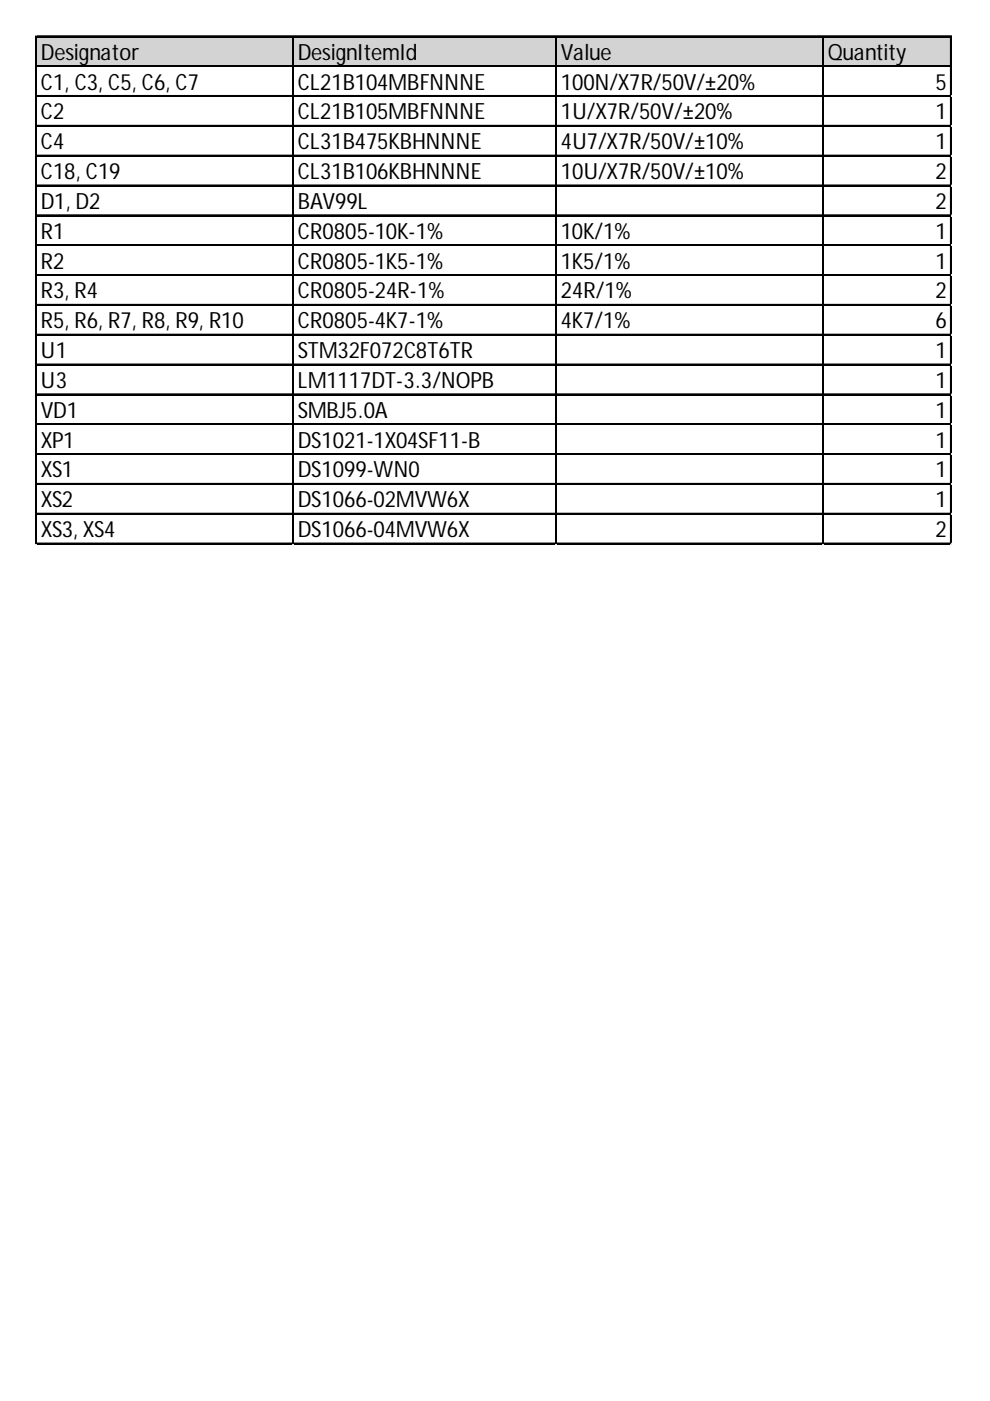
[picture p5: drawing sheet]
<svg xmlns="http://www.w3.org/2000/svg" width="210mm" height="297mm" viewBox="0 0 210 297" stroke-linecap="round" stroke-linejoin="round" font-family="sans-serif">
<defs><g id="words">
<g font-size="4.7">
<text x="8.7" y="12.7">Designator</text>
<text x="63.1" y="12.7">DesignItemId</text>
<text x="118.9" y="12.7">Value</text>
<text x="175.5" y="12.7">Quantity</text>
<text x="8.7" y="19">C1, C3, C5, C6, C7</text>
<text x="63.1" y="19">CL21B104MBFNNNE</text>
<text x="118.9" y="19">100N/X7R/50V/±20%</text>
<text x="198.4" y="19">5</text>
<text x="8.7" y="25.3">C2</text>
<text x="63.1" y="25.3">CL21B105MBFNNNE</text>
<text x="118.9" y="25.3">1U/X7R/50V/±20%</text>
<text x="198.4" y="25.3">1</text>
<text x="8.7" y="31.6">C4</text>
<text x="63.1" y="31.6">CL31B475KBHNNNE</text>
<text x="118.9" y="31.6">4U7/X7R/50V/±10%</text>
<text x="198.4" y="31.6">1</text>
<text x="8.7" y="38">C18, C19</text>
<text x="63.1" y="38">CL31B106KBHNNNE</text>
<text x="118.9" y="38">10U/X7R/50V/±10%</text>
<text x="198.4" y="38">2</text>
<text x="8.7" y="44.3">D1, D2</text>
<text x="63.1" y="44.3">BAV99L</text>
<text x="198.4" y="44.3">2</text>
<text x="8.7" y="50.6">R1</text>
<text x="63.1" y="50.6">CR0805-10K-1%</text>
<text x="118.9" y="50.6">10K/1%</text>
<text x="198.4" y="50.6">1</text>
<text x="8.7" y="56.9">R2</text>
<text x="63.1" y="56.9">CR0805-1K5-1%</text>
<text x="118.9" y="56.9">1K5/1%</text>
<text x="198.4" y="56.9">1</text>
<text x="8.7" y="63.3">R3, R4</text>
<text x="63.1" y="63.3">CR0805-24R-1%</text>
<text x="118.9" y="63.3">24R/1%</text>
<text x="198.4" y="63.3">2</text>
<text x="8.7" y="69.6">R5, R6, R7, R8, R9, R10</text>
<text x="63.1" y="69.6">CR0805-4K7-1%</text>
<text x="118.9" y="69.6">4K7/1%</text>
<text x="198.4" y="69.6">6</text>
<text x="8.7" y="75.9">U1</text>
<text x="63.1" y="75.9">STM32F072C8T6TR</text>
<text x="198.4" y="75.9">1</text>
<text x="8.7" y="82.2">U3</text>
<text x="63.1" y="82.2">LM1117DT-3.3/NOPB</text>
<text x="198.4" y="82.2">1</text>
<text x="8.7" y="88.6">VD1</text>
<text x="63.1" y="88.6">SMBJ5.0A</text>
<text x="198.4" y="88.6">1</text>
<text x="8.7" y="94.9">XP1</text>
<text x="63.1" y="94.9">DS1021-1X04SF11-B</text>
<text x="198.4" y="94.9">1</text>
<text x="8.7" y="101.2">XS1</text>
<text x="63.1" y="101.2">DS1099-WN0</text>
<text x="198.4" y="101.2">1</text>
<text x="8.7" y="107.6">XS2</text>
<text x="63.1" y="107.6">DS1066-02MVW6X</text>
<text x="198.4" y="107.6">1</text>
<text x="8.7" y="113.9">XS3, XS4</text>
<text x="63.1" y="113.9">DS1066-04MVW6X</text>
<text x="198.4" y="113.9">2</text>
</g>
</g></defs>
<path d="M7.8 7.8h194.1v6.4h-194.1z" fill="#d3d3d3"/>
<g fill="none" stroke="#000" stroke-width=".26">
<path d="M7.6 7.6v107.8M7.7 7.6v107.8M7.9 7.6h193.9M7.9 7.7h193.9M7.9 13.9h193.9M7.9 14.1h193.9M62.1 7.9v107.5M62.2 7.9v107.5M117.9 7.9v107.5M118 7.9v107.5M174.4 7.9v107.5M174.6 7.9v107.5"/>
<path d="M201.5 7.9v107.5M201.7 7.9v107.5M7.9 20.3h193.9M7.9 20.4h193.9M7.9 26.6h193.9M7.9 26.7h193.9M7.9 32.9h193.9M7.9 33.1h193.9M7.9 39.2h193.9M7.9 39.4h193.9M7.9 45.6h193.9M7.9 45.7h193.9"/>
<path d="M7.9 51.9h193.9M7.9 52h193.9M7.9 58.2h193.9M7.9 58.4h193.9M7.9 64.6h193.9M7.9 64.7h193.9M7.9 70.9h193.9M7.9 71h193.9M7.9 77.2h193.9M7.9 77.3h193.9M7.9 83.5h193.9M7.9 83.7h193.9"/>
<path d="M7.9 89.9h193.9M7.9 90h193.9M7.9 96.2h193.9M7.9 96.3h193.9M7.9 102.5h193.9M7.9 102.6h193.9M7.9 108.8h193.9M7.9 109h193.9M7.9 115.2h193.9M7.9 115.3h193.9"/>
</g>
<path d="M7.6 115.4v.1" fill="none" stroke="#e0e0e0" stroke-width=".26"/>
<path d="M7.6 115.4l.3 .1z" fill="#e0e0e0"/>
<path d="M62.1 115.4v.1" fill="none" stroke="#e0e0e0" stroke-width=".26"/>
<path d="M62.1 115.4l.2 .1z" fill="#e0e0e0"/>
<path d="M117.9 115.4v.1" fill="none" stroke="#e0e0e0" stroke-width=".26"/>
<path d="M117.9 115.4l.2 .1z" fill="#e0e0e0"/>
<path d="M174.4 115.4v.1" fill="none" stroke="#e0e0e0" stroke-width=".26"/>
<path d="M174.4 115.4l.3 .1z" fill="#e0e0e0"/>
<path d="M201.5 115.4v.1" fill="none" stroke="#e0e0e0" stroke-width=".26"/>
<path d="M201.5 115.4l.3 .1z" fill="#e0e0e0"/>
<path d="M201.8 20.3h.1" fill="none" stroke="#e0e0e0" stroke-width=".26"/>
<path d="M201.8 20.3l.1 .2z" fill="#e0e0e0"/>
<path d="M201.8 26.6h.1" fill="none" stroke="#e0e0e0" stroke-width=".26"/>
<path d="M201.8 26.6l.1 .3z" fill="#e0e0e0"/>
<path d="M201.8 32.9h.1" fill="none" stroke="#e0e0e0" stroke-width=".26"/>
<path d="M201.8 32.9l.1 .3z" fill="#e0e0e0"/>
<path d="M201.8 39.2h.1" fill="none" stroke="#e0e0e0" stroke-width=".26"/>
<path d="M201.8 39.2l.1 .3z" fill="#e0e0e0"/>
<path d="M201.8 45.6h.1" fill="none" stroke="#e0e0e0" stroke-width=".26"/>
<path d="M201.8 45.6l.1 .2z" fill="#e0e0e0"/>
<path d="M201.8 51.9h.1" fill="none" stroke="#e0e0e0" stroke-width=".26"/>
<path d="M201.8 51.9l.1 .3z" fill="#e0e0e0"/>
<path d="M201.8 58.2h.1" fill="none" stroke="#e0e0e0" stroke-width=".26"/>
<path d="M201.8 58.2l.1 .3z" fill="#e0e0e0"/>
<path d="M201.8 64.6h.1" fill="none" stroke="#e0e0e0" stroke-width=".26"/>
<path d="M201.8 64.6l.1 .2z" fill="#e0e0e0"/>
<path d="M201.8 70.9h.1" fill="none" stroke="#e0e0e0" stroke-width=".26"/>
<path d="M201.8 70.9l.1 .2z" fill="#e0e0e0"/>
<path d="M201.8 77.2h.1" fill="none" stroke="#e0e0e0" stroke-width=".26"/>
<path d="M201.8 77.2l.1 .3z" fill="#e0e0e0"/>
<path d="M201.8 83.5h.1" fill="none" stroke="#e0e0e0" stroke-width=".26"/>
<path d="M201.8 83.5l.1 .3z" fill="#e0e0e0"/>
<path d="M201.8 89.9h.1" fill="none" stroke="#e0e0e0" stroke-width=".26"/>
<path d="M201.8 89.9l.1 .2z" fill="#e0e0e0"/>
<path d="M201.8 96.2h.1" fill="none" stroke="#e0e0e0" stroke-width=".26"/>
<path d="M201.8 96.2l.1 .2z" fill="#e0e0e0"/>
<path d="M201.8 102.5h.1" fill="none" stroke="#e0e0e0" stroke-width=".26"/>
<path d="M201.8 102.5l.1 .3z" fill="#e0e0e0"/>
<path d="M201.8 108.8h.1" fill="none" stroke="#e0e0e0" stroke-width=".26"/>
<path d="M201.8 108.8l.1 .3z" fill="#e0e0e0"/>
<path d="M201.8 115.2h.1" fill="none" stroke="#e0e0e0" stroke-width=".26"/>
<path d="M201.8 115.2l.1 .2z" fill="#e0e0e0"/>
<use href="#words"/>
</svg>
